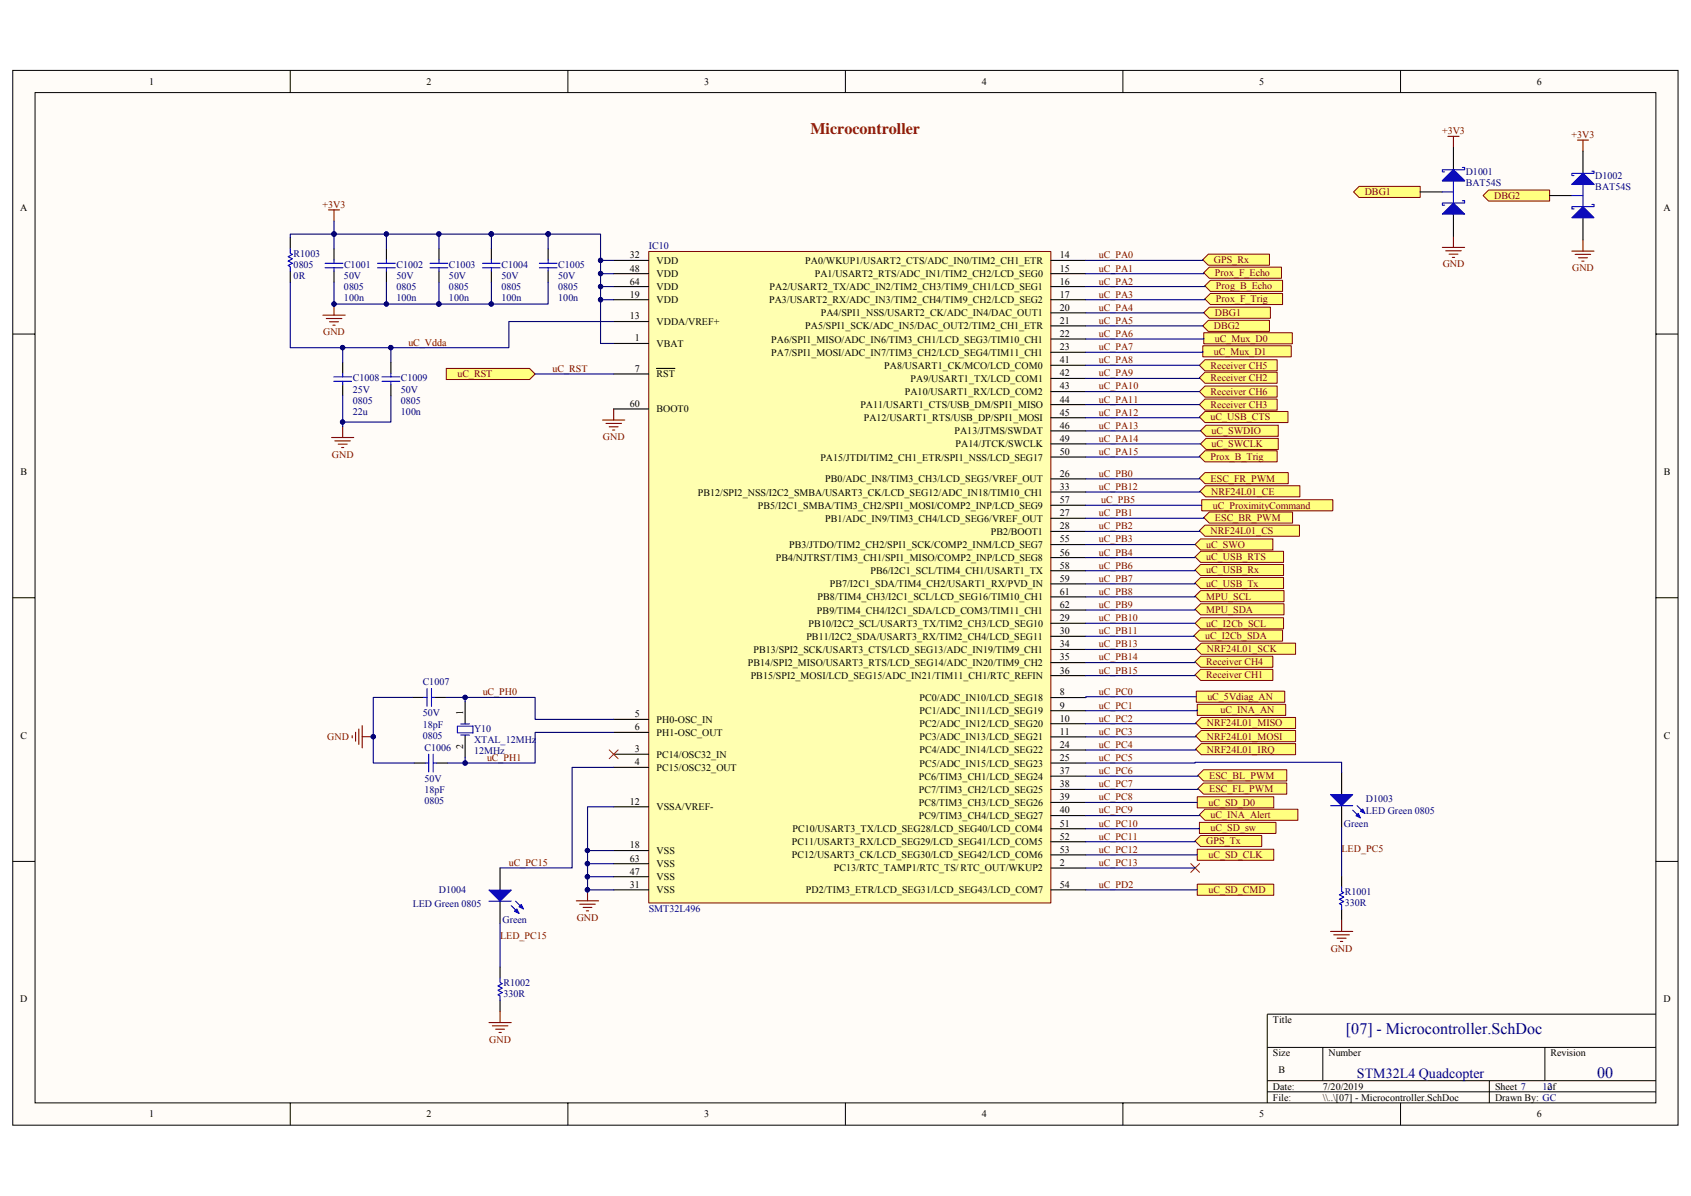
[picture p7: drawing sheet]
<svg xmlns="http://www.w3.org/2000/svg" width="297mm" height="210mm" viewBox="0 0 297 210" stroke-linecap="round" stroke-linejoin="round" font-family="sans-serif">
<defs><g id="words">
<text font-size="2.8" fill="#bf0000" x="142.4" y="23.5">Microcontroller</text>
<g font-size="2.8" fill="#000080">
<text x="236.4" y="181.6">[07] - Microcontroller.SchDoc</text>
<text x="280.6" y="189.3">00</text>
</g>
<text font-size="2.5" fill="#000080" x="238.4" y="189.3">STM32L4 Quadcopter</text>
<g font-size="1.8">
<text x="26.2" y="14.9">1</text>
<text x="74.9" y="14.9">2</text>
<text x="123.7" y="14.9">3</text>
<text x="172.4" y="14.9">4</text>
<text x="221.2" y="14.9">5</text>
<text x="270" y="14.9">6</text>
<text x="3.6" y="37.1">A</text>
<text x="292.2" y="37.1">A</text>
<text x="110.6" y="45.3">32</text>
<text x="110.6" y="47.7">48</text>
<text x="115.3" y="46.3">VDD</text>
<text x="141.5" y="46.3">PA0/WKUP1/USART2_CTS/ADC_IN0/TIM2_CH1_ETR</text>
<text x="186.2" y="47.7">15</text>
<text x="186.2" y="45.3">14</text>
<text x="110.6" y="52.3">19</text>
<text x="110.6" y="50">64</text>
<text x="115.3" y="53.2">VDD</text>
<text x="115.3" y="48.7">VDD</text>
<text x="115.3" y="50.9">VDD</text>
<text x="135.1" y="53.2">PA3/USART2_RX/ADC_IN3/TIM2_CH4/TIM9_CH2/LCD_SEG2</text>
<text x="135.2" y="50.9">PA2/USART2_TX/ADC_IN2/TIM2_CH3/TIM9_CH1/LCD_SEG1</text>
<text x="143.1" y="48.7">PA1/USART2_RTS/ADC_IN1/TIM2_CH2/LCD_SEG0</text>
<text x="186.2" y="50">16</text>
<text x="186.2" y="52.3">17</text>
<text x="110.6" y="56.1">13</text>
<text x="111.5" y="59.9">1</text>
<text x="115.3" y="57.1">VDDA/VREF+</text>
<text x="141.5" y="57.8">PA5/SPI1_SCK/ADC_IN5/DAC_OUT2/TIM2_CH1_ETR</text>
<text x="144.2" y="55.5">PA4/SPI1_NSS/USART2_CK/ADC_IN4/DAC_OUT1</text>
<text x="186.2" y="54.5">20</text>
<text x="186.2" y="56.9">21</text>
<text x="186.2" y="59.2">22</text>
<text x="111.5" y="65.3">7</text>
<text x="115.3" y="60.9">VBAT</text>
<text x="135.5" y="60.1">PA6/SPI1_MISO/ADC_IN6/TIM3_CH1/LCD_SEG3/TIM10_CH1</text>
<text x="135.5" y="62.4">PA7/SPI1_MOSI/ADC_IN7/TIM3_CH2/LCD_SEG4/TIM11_CH1</text>
<text x="155.3" y="64.7">PA8/USART1_CK/MCO/LCD_COM0</text>
<text x="186.2" y="63.8">41</text>
<text x="186.2" y="61.5">23</text>
<text x="110.6" y="71.4">60</text>
<text x="115.3" y="66.3">RST</text>
<text x="151.1" y="71.6">PA11/USART1_CTS/USB_DM/SPI1_MISO</text>
<text x="159" y="69.3">PA10/USART1_RX/LCD_COM2</text>
<text x="160" y="67">PA9/USART1_TX/LCD_COM1</text>
<text x="186.2" y="66.1">42</text>
<text x="186.2" y="70.7">44</text>
<text x="186.2" y="68.4">43</text>
<text x="115.3" y="72.4">BOOT0</text>
<text x="151.7" y="74">PA12/USART1_RTS/USB_DP/SPI1_MOSI</text>
<text x="167.7" y="76.2">PA13/JTMS/SWDAT</text>
<text x="186.2" y="75.3">46</text>
<text x="186.2" y="77.6">49</text>
<text x="186.2" y="73">45</text>
<text x="3.6" y="83.4">B</text>
<text x="144.1" y="80.9">PA15/JTDI/TIM2_CH1_ETR/SPI1_NSS/LCD_SEG17</text>
<text x="167.9" y="78.5">PA14/JTCK/SWCLK</text>
<text x="186.2" y="83.7">26</text>
<text x="186.2" y="79.9">50</text>
<text x="292.2" y="83.4">B</text>
<text x="122.6" y="87">PB12/SPI2_NSS/I2C2_SMBA/USART3_CK/LCD_SEG12/ADC_IN18/TIM10_CH1</text>
<text x="133.1" y="89.3">PB5/I2C1_SMBA/TIM3_CH2/SPI1_MOSI/COMP2_INP/LCD_SEG9</text>
<text x="145" y="84.7">PB0/ADC_IN8/TIM3_CH3/LCD_SEG5/VREF_OUT</text>
<text x="186.2" y="88.3">57</text>
<text x="186.2" y="86">33</text>
<text x="145" y="91.6">PB1/ADC_IN9/TIM3_CH4/LCD_SEG6/VREF_OUT</text>
<text x="174" y="93.9">PB2/BOOT1</text>
<text x="186.2" y="92.9">28</text>
<text x="186.2" y="90.6">27</text>
<text x="186.2" y="95.2">55</text>
<text x="136.3" y="98.5">PB4/NJTRST/TIM3_CH1/SPI1_MISO/COMP2_INP/LCD_SEG8</text>
<text x="138.6" y="96.2">PB3/JTDO/TIM2_CH2/SPI1_SCK/COMP2_INM/LCD_SEG7</text>
<text x="152.9" y="100.8">PB6/I2C1_SCL/TIM4_CH1/USART1_TX</text>
<text x="186.2" y="99.8">58</text>
<text x="186.2" y="97.5">56</text>
<text x="143.5" y="107.7">PB9/TIM4_CH4/I2C1_SDA/LCD_COM3/TIM11_CH1</text>
<text x="143.6" y="105.4">PB8/TIM4_CH3/I2C1_SCL/LCD_SEG16/TIM10_CH1</text>
<text x="145.8" y="103.1">PB7/I2C1_SDA/TIM4_CH2/USART1_RX/PVD_IN</text>
<text x="186.2" y="106.7">62</text>
<text x="186.2" y="104.4">61</text>
<text x="186.2" y="102.1">59</text>
<text x="141.6" y="112.3">PB11/I2C2_SDA/USART3_RX/TIM2_CH4/LCD_SEG11</text>
<text x="142" y="110">PB10/I2C2_SCL/USART3_TX/TIM2_CH3/LCD_SEG10</text>
<text x="186.2" y="111.4">30</text>
<text x="186.2" y="109.1">29</text>
<text x="186.2" y="113.6">34</text>
<text x="131.4" y="116.9">PB14/SPI2_MISO/USART3_RTS/LCD_SEG14/ADC_IN20/TIM9_CH2</text>
<text x="131.9" y="119.2">PB15/SPI2_MOSI/LCD_SEG15/ADC_IN21/TIM11_CH1/RTC_REFIN</text>
<text x="132.4" y="114.6">PB13/SPI2_SCK/USART3_CTS/LCD_SEG13/ADC_IN19/TIM9_CH1</text>
<text x="186.2" y="116">35</text>
<text x="186.2" y="118.3">36</text>
<text x="81.3" y="125.6" transform="rotate(-90 81.3 125.6)">1</text>
<text x="111.5" y="125.9">5</text>
<text x="161.5" y="123.1">PC0/ADC_IN10/LCD_SEG18</text>
<text x="161.5" y="125.4">PC1/ADC_IN11/LCD_SEG19</text>
<text x="186.2" y="122.1">8</text>
<text x="186.2" y="124.4">9</text>
<text x="3.6" y="129.7">C</text>
<text x="81.3" y="131.5" transform="rotate(-90 81.3 131.5)">2</text>
<text x="111.5" y="128.2">6</text>
<text x="115.3" y="126.9">PH0-OSC_IN</text>
<text x="115.3" y="129.2">PH1-OSC_OUT</text>
<text x="161.5" y="127.7">PC2/ADC_IN12/LCD_SEG20</text>
<text x="161.5" y="130">PC3/ADC_IN13/LCD_SEG21</text>
<text x="186.2" y="126.7">10</text>
<text x="186.2" y="129">11</text>
<text x="186.2" y="131.3">24</text>
<text x="292.2" y="129.7">C</text>
<text x="111.5" y="132.1">3</text>
<text x="111.5" y="134.4">4</text>
<text x="115.3" y="133">PC14/OSC32_IN</text>
<text x="115.3" y="135.3">PC15/OSC32_OUT</text>
<text x="161.4" y="136.9">PC6/TIM3_CH1/LCD_SEG24</text>
<text x="161.5" y="132.3">PC4/ADC_IN14/LCD_SEG22</text>
<text x="161.5" y="134.6">PC5/ADC_IN15/LCD_SEG23</text>
<text x="186.2" y="135.9">37</text>
<text x="186.2" y="133.6">25</text>
<text x="110.6" y="141.3">12</text>
<text x="115.3" y="142.3">VSSA/VREF-</text>
<text x="161.4" y="139.2">PC7/TIM3_CH2/LCD_SEG25</text>
<text x="161.4" y="141.5">PC8/TIM3_CH3/LCD_SEG26</text>
<text x="161.4" y="143.8">PC9/TIM3_CH4/LCD_SEG27</text>
<text x="186.2" y="138.2">38</text>
<text x="186.2" y="140.5">39</text>
<text x="186.2" y="142.8">40</text>
<text x="110.6" y="148.9">18</text>
<text x="115.3" y="149.9">VSS</text>
<text x="139.1" y="148.4">PC11/USART3_RX/LCD_SEG29/LCD_SEG41/LCD_COM5</text>
<text x="139.2" y="146.1">PC10/USART3_TX/LCD_SEG28/LCD_SEG40/LCD_COM4</text>
<text x="186.2" y="147.4">52</text>
<text x="186.2" y="149.7">53</text>
<text x="186.2" y="145.1">51</text>
<text x="110.6" y="155.9">31</text>
<text x="110.6" y="153.6">47</text>
<text x="110.6" y="151.3">63</text>
<text x="115.3" y="154.5">VSS</text>
<text x="115.3" y="152.2">VSS</text>
<text x="139.1" y="150.7">PC12/USART3_CK/LCD_SEG30/LCD_SEG42/LCD_COM6</text>
<text x="146.5" y="153">PC13/RTC_TAMP1/RTC_TS/ RTC_OUT/WKUP2</text>
<text x="186.2" y="152">2</text>
<text x="186.2" y="155.9">54</text>
<text x="115.3" y="156.8">VSS</text>
<text x="141.6" y="156.8">PD2/TIM3_ETR/LCD_SEG31/LCD_SEG43/LCD_COM7</text>
<text x="3.6" y="176">D</text>
<text x="223.6" y="179.6">Title</text>
<text x="292.2" y="176">D</text>
<text x="223.6" y="185.5">Size</text>
<text x="233.4" y="185.5">Number</text>
<text x="272.3" y="185.5">Revision</text>
<text x="223.6" y="191.3">Date:</text>
<text x="224.6" y="188.4">B</text>
<text x="232.4" y="191.3">7/20/2019</text>
<text x="262.6" y="191.3">Sheet 7</text>
<text x="271.8" y="191.3">of</text>
<text x="26.2" y="196.2">1</text>
<text x="74.9" y="196.2">2</text>
<text x="123.7" y="196.2">3</text>
<text x="172.4" y="196.2">4</text>
<text x="221.2" y="196.2">5</text>
<text x="223.6" y="193.3">File:</text>
<text x="232.4" y="193.3">\\..\[07] - Microcontroller.SchDoc</text>
<text x="262.6" y="193.3">Drawn By: GC</text>
<text x="270" y="196.2">6</text>
</g>
<g font-size="1.8" fill="#800000">
<text x="253.3" y="23.6">+3V3</text>
<text x="276.1" y="24.2">+3V3</text>
<text x="239.7" y="34.3">DBG1</text>
<text x="262.5" y="34.9">DBG2</text>
<text x="56.7" y="36.5">+3V3</text>
<text x="193" y="45.3">uC_PA0</text>
<text x="193" y="47.7">uC_PA1</text>
<text x="213.2" y="46.2">GPS_Rx</text>
<text x="253.4" y="46.9">GND</text>
<text x="276.2" y="47.6">GND</text>
<text x="193" y="50">uC_PA2</text>
<text x="193" y="52.3">uC_PA3</text>
<text x="213.4" y="48.5">Prox_F_Echo</text>
<text x="213.6" y="53.1">Prox_F_Trig</text>
<text x="213.6" y="50.8">Prog_B_Echo</text>
<text x="56.8" y="58.8">GND</text>
<text x="193" y="54.5">uC_PA4</text>
<text x="193" y="56.9">uC_PA5</text>
<text x="193" y="59.2">uC_PA6</text>
<text x="213.2" y="57.8">DBG2</text>
<text x="213.4" y="55.5">DBG1</text>
<text x="71.7" y="60.7">uC_Vdda</text>
<text x="97.1" y="65.3">uC_RST</text>
<text x="193" y="61.5">uC_PA7</text>
<text x="193" y="63.8">uC_PA8</text>
<text x="212.7" y="64.7">Receiver CH5</text>
<text x="213.2" y="62.3">uC_Mux_D1</text>
<text x="213.4" y="60">uC_Mux_D0</text>
<text x="80.3" y="66.3">uC_RST</text>
<text x="193" y="66.1">uC_PA9</text>
<text x="193" y="68.4">uC_PA10</text>
<text x="193" y="70.7">uC_PA11</text>
<text x="212.7" y="66.9">Receiver CH2</text>
<text x="212.7" y="71.6">Receiver CH3</text>
<text x="212.7" y="69.3">Receiver CH6</text>
<text x="105.9" y="77.3">GND</text>
<text x="193" y="73">uC_PA12</text>
<text x="193" y="75.3">uC_PA13</text>
<text x="193" y="77.6">uC_PA14</text>
<text x="212.7" y="73.8">uC_USB_CTS</text>
<text x="212.8" y="76.2">uC_SWDIO</text>
<text x="58.3" y="80.3">GND</text>
<text x="193" y="83.7">uC_PB0</text>
<text x="193" y="79.9">uC_PA15</text>
<text x="212.7" y="80.7">Prox_B_Trig</text>
<text x="212.8" y="78.5">uC_SWCLK</text>
<text x="193" y="86">uC_PB12</text>
<text x="193.4" y="88.3">uC_PB5</text>
<text x="212.7" y="84.6">ESC_FR_PWM</text>
<text x="212.8" y="86.9">NRF24L01_CE</text>
<text x="213" y="89.3">uC_ProximityCommand</text>
<text x="193" y="90.6">uC_PB1</text>
<text x="193" y="92.9">uC_PB2</text>
<text x="193" y="95.2">uC_PB3</text>
<text x="212.7" y="93.8">NRF24L01_CS</text>
<text x="213.4" y="91.5">ESC_BR_PWM</text>
<text x="193" y="99.8">uC_PB6</text>
<text x="193" y="97.5">uC_PB4</text>
<text x="211.9" y="96.2">uC_SWO</text>
<text x="211.9" y="100.7">uC_USB_Rx</text>
<text x="211.9" y="98.4">uC_USB_RTS</text>
<text x="193" y="106.7">uC_PB9</text>
<text x="193" y="104.4">uC_PB8</text>
<text x="193" y="102.1">uC_PB7</text>
<text x="211.9" y="103">uC_USB_Tx</text>
<text x="211.9" y="105.3">MPU_SCL</text>
<text x="211.9" y="107.6">MPU_SDA</text>
<text x="193" y="109.1">uC_PB10</text>
<text x="193" y="111.4">uC_PΒ11</text>
<text x="193" y="113.6">uC_PΒ13</text>
<text x="211.7" y="112.2">uC_I2Cb_SDA</text>
<text x="211.9" y="110">uC_I2Cb_SCL</text>
<text x="193" y="118.3">uC_PΒ15</text>
<text x="193" y="116">uC_PΒ14</text>
<text x="211.9" y="119.1">Receiver CH1</text>
<text x="211.9" y="116.8">Receiver CH4</text>
<text x="212" y="114.5">NRF24L01_SCK</text>
<text x="84.8" y="122.1">uC_PH0</text>
<text x="193" y="124.4">uC_PC1</text>
<text x="193" y="122">uC_PC0</text>
<text x="212.1" y="122.9">uC_5Vdiag_AN</text>
<text x="214.4" y="125.2">uC_INA_AN</text>
<text x="57.5" y="130">GND</text>
<text x="193" y="131.3">uC_PC4</text>
<text x="193" y="126.7">uC_PC2</text>
<text x="193" y="129">uC_PC3</text>
<text x="212" y="127.5">NRF24L01_MISO</text>
<text x="212" y="129.8">NRF24L01_MOSI</text>
<text x="85.6" y="133.6">uC_PH1</text>
<text x="193" y="135.9">uC_PC6</text>
<text x="193" y="133.6">uC_PC5</text>
<text x="212" y="132.1">NRF24L01_IRQ</text>
<text x="212.4" y="136.7">ESC_BL_PWM</text>
<text x="193" y="138.2">uC_PC7</text>
<text x="193" y="142.8">uC_PC9</text>
<text x="193" y="140.5">uC_PC8</text>
<text x="212.3" y="141.5">uC_SD_D0</text>
<text x="212.4" y="139">ESC_FL_PWM</text>
<text x="212.7" y="143.7">uC_INA_Alert</text>
<text x="193" y="147.4">uC_PC11</text>
<text x="193" y="145.1">uC_PC10</text>
<text x="193" y="149.7">uC_PC12</text>
<text x="211.9" y="148.3">GPS_Tx</text>
<text x="212.7" y="145.9">uC_SD_sw</text>
<text x="235.7" y="149.6">LED_PC5</text>
<text x="89.4" y="152">uC_PC15</text>
<text x="193" y="155.9">uC_PD2</text>
<text x="193" y="152">uC_PC13</text>
<text x="212.3" y="150.7">uC_SD_CLK</text>
<text x="101.3" y="161.7">GND</text>
<text x="212.3" y="156.8">uC_SD_CMD</text>
<text x="87.9" y="164.9">LED_PC15</text>
<text x="233.8" y="167.1">GND</text>
<text x="86" y="183.1">GND</text>
</g>
<g font-size="1.8" fill="#000080">
<text x="257.5" y="30.8">D1001</text>
<text x="257.5" y="32.7">BAT54S</text>
<text x="280.2" y="31.4">D1002</text>
<text x="280.2" y="33.4">BAT54S</text>
<text x="51.6" y="47">0805</text>
<text x="51.6" y="45.1">R1003</text>
<text x="60.4" y="47">C1001</text>
<text x="69.6" y="47">C1002</text>
<text x="78.9" y="47">C1003</text>
<text x="88.1" y="47">C1004</text>
<text x="98.1" y="47">C1005</text>
<text x="114" y="43.8">IC10</text>
<text x="51.6" y="49">0R</text>
<text x="60.4" y="49">50V</text>
<text x="60.4" y="50.9">0805</text>
<text x="60.4" y="52.9">100n</text>
<text x="69.6" y="49">50V</text>
<text x="69.6" y="50.9">0805</text>
<text x="69.6" y="52.9">100n</text>
<text x="78.9" y="49">50V</text>
<text x="78.9" y="50.9">0805</text>
<text x="78.9" y="52.9">100n</text>
<text x="88.1" y="49">50V</text>
<text x="88.1" y="50.9">0805</text>
<text x="88.1" y="52.9">100n</text>
<text x="98.1" y="49">50V</text>
<text x="98.1" y="50.9">0805</text>
<text x="98.1" y="52.9">100n</text>
<text x="62" y="68.9">25V</text>
<text x="62" y="70.9">0805</text>
<text x="62" y="67">C1008</text>
<text x="70.4" y="67">C1009</text>
<text x="70.4" y="68.9">50V</text>
<text x="70.4" y="70.9">0805</text>
<text x="62" y="72.8">22u</text>
<text x="70.4" y="72.8">100n</text>
<text x="74.2" y="125.8">50V</text>
<text x="74.2" y="120.3">C1007</text>
<text x="74.2" y="127.7">18pF</text>
<text x="74.2" y="129.7">0805</text>
<text x="74.5" y="131.8">C1006</text>
<text x="83.3" y="128.5">Y10</text>
<text x="83.3" y="130.5">XTAL_12MHz</text>
<text x="74.5" y="137.3">50V</text>
<text x="83.3" y="132.4">12MHz</text>
<text x="74.5" y="139.2">18pF</text>
<text x="74.5" y="141.2">0805</text>
<text x="239.9" y="140.9">D1003</text>
<text x="239.9" y="142.8">LED Green 0805</text>
<text x="236.1" y="145.3">Green</text>
<text x="72.5" y="159.2">LED Green 0805</text>
<text x="77.1" y="156.9">D1004</text>
<text x="114" y="160.1">SMT32L496</text>
<text x="236.2" y="159.1">330R</text>
<text x="236.2" y="157.1">R1001</text>
<text x="88.3" y="162">Green</text>
<text x="88.4" y="173.1">R1002</text>
<text x="88.4" y="175.1">330R</text>
<text x="271" y="191.4">12</text>
</g>
</g></defs>
<path d="M2.3 12.4h292.5v185.1h-292.5z" fill="#fffcf8"/>
<path d="M2.2 12.4h292.6v185.1h-292.6z" fill="none" stroke="#000" stroke-width=".18"/>
<path d="M6.2 16.3h284.7v177.3h-284.7z" fill="#fffcf8"/>
<g fill="none" stroke="#000" stroke-width=".18">
<path d="M6.2 16.3h284.7v177.3h-284.7zM51 12.3v4M99.8 12.3v4M148.5 12.3v4M197.2 12.3v4M246 12.3v4M2.2 58.7h3.9M290.9 58.7h3.9M2.2 104.9h3.9M290.9 104.9h3.9M2.2 151.2h3.9M290.9 151.2h3.9"/>
<path d="M290.9 178.1h-68.3v15.5M51 193.6v3.9M99.8 193.6v3.9M148.5 193.6v3.9M197.2 193.6v3.9M222.6 183.9h68.3M222.6 189.7h68.3M222.6 191.7h68.3M232.4 183.9v5.8M246 193.6v3.9M261.6 189.7v3.9M271.4 183.9v5.8"/>
</g>
<g fill="#ffff80" stroke="#800000" stroke-width=".18">
<path d="M78.4 64.7h14.6l1 1-1 .9h-14.6z" fill-rule="evenodd"/>
<path d="M210.9 77.9l1-.9h12.6v1.9h-12.6z" fill-rule="evenodd"/>
<path d="M210.9 75.6l1-.9h12.6v1.9h-12.6z" fill-rule="evenodd"/>
<path d="M210.9 94.6h12.7v2h-12.7l-1-1z" fill-rule="evenodd"/>
</g>
<g fill="none" stroke="#800000" stroke-width=".19">
<path d="M57.7 36.9h1.9M58.7 36.9v1.9M56.7 55.3h3.9M57.3 55.9h2.7M57.9 56.5h1.6M58.5 57.1h.4M58.7 53.4v1.9M58.2 76.8h3.9M58.8 77.4h2.7M59.4 78h1.6M60 78.6h.4M60.2 74.9v1.9"/>
<path d="M105.9 73.7h3.8M106.4 74.3h2.8M107 74.9h1.6M107.6 75.5h.4M107.8 71.8v1.9M61.9 129.2v.3M62.5 128.6v1.5M63 128v2.7M63.6 127.4v3.9M63.6 129.3h2M101.2 158.2h4M101.8 158.7h2.8"/>
<path d="M102.4 159.3h1.6M103 159.9h.4M103.2 156.2v2"/>
</g>
<g fill="#000080" stroke="#000080" stroke-width=".18">
<circle cx="103.2" cy="156.2" r=".38"/>
<circle cx="58.7" cy="53.4" r=".38"/>
<circle cx="65.6" cy="129.3" r=".38"/>
</g>
<path d="M211.5 54.9l.9-1h10.8v2h-10.8z" fill-rule="evenodd" fill="#ffff80" stroke="#800000" stroke-width=".18"/>
<path d="M277.1 24.6h1.9M278.1 24.6v1.9" fill="none" stroke="#800000" stroke-width=".19"/>
<path d="M211.3 57.2l1-1h10.7v2h-10.7z" fill-rule="evenodd" fill="#ffff80" stroke="#800000" stroke-width=".18"/>
<path d="M253.4 43.4h3.9M254 44h2.7M254.5 44.6h1.6M255.1 45.2h.4M255.3 41.5v1.9M276.1 44.1h3.9M276.7 44.7h2.7M277.3 45.3h1.5M277.9 45.8h.4M278.1 42.1v2" fill="none" stroke="#800000" stroke-width=".19"/>
<g fill="#ffff80" stroke="#800000" stroke-width=".18">
<path d="M260.5 34.3l1-.9h10.7v1.9h-10.7z" fill-rule="evenodd"/>
<path d="M237.8 33.7l.9-1h10.8v2h-10.8z" fill-rule="evenodd"/>
</g>
<path d="M254.3 23.9h2M255.3 23.9v2" fill="none" stroke="#800000" stroke-width=".19"/>
<g fill="#ffff80" stroke="#800000" stroke-width=".18">
<path d="M210.3 139.9h13.4v1.9h-13.4z" fill-rule="evenodd"/>
<path d="M210.3 155.2h13.4v2h-13.4z" fill-rule="evenodd"/>
<path d="M210.3 149.1h13.4v1.9h-13.4z" fill-rule="evenodd"/>
</g>
<path d="M249.5 33.7h3.9M255.3 37.6v3.9M72.5 122.4h1.9M72.8 134h1.9M76.4 122.4h1.9M76.7 134h1.9" fill="none" stroke="#000" stroke-width=".19"/>
<path d="M74.4 122.4h.6M74.7 134h.6M75 120.9v3.1M75.3 132.4v3.1M75.8 120.9v3.1M75.8 122.4h.6M76.1 132.4v3.1M76.1 134h.6" fill="none" stroke="#00f" stroke-width=".19"/>
<path d="M253.4 37.6l1.9-2 2 2z" fill="#00f"/>
<path d="M253.4 37.6l1.9-2 2 2z" fill="none" stroke="#00f" stroke-width=".19"/>
<path d="M255.3 25.9v3.9" fill="none" stroke="#000" stroke-width=".19"/>
<path d="M253.4 31.7l1.9-1.9 2 1.9z" fill="#00f"/>
<path d="M253.4 31.7l1.9-1.9 2 1.9z" fill="none" stroke="#00f" stroke-width=".19"/>
<path d="M253.4 31.7l1.9-1.9 2 1.9z" fill="#00f"/>
<path d="M253.4 33.7h1.9M253.4 31.7l1.9-1.9 2 1.9zM255.3 31.8v3.8M256.9 35.2h.4v.4h-3.9v.4h.4M256.9 29.4h.4v.4h-3.9v.4h.4" fill="none" stroke="#00f" stroke-width=".19"/>
<path d="M272.2 34.3h3.9M278.1 38.2v3.9" fill="none" stroke="#000" stroke-width=".19"/>
<path d="M276.1 38.2l2-1.9 1.9 1.9z" fill="#00f"/>
<path d="M276.1 38.2l2-1.9 1.9 1.9z" fill="none" stroke="#00f" stroke-width=".19"/>
<path d="M278.1 26.5v3.9" fill="none" stroke="#000" stroke-width=".19"/>
<path d="M276.1 32.4l2-2 1.9 2z" fill="#00f"/>
<path d="M276.1 32.4l2-2 1.9 2z" fill="none" stroke="#00f" stroke-width=".19"/>
<path d="M276.1 32.4l2-2 1.9 2z" fill="#00f"/>
<g fill="none" stroke="#00f" stroke-width=".19">
<path d="M276.1 34.3h2M276.1 32.4l2-2 1.9 2zM278.1 32.4v3.9M279.6 35.9h.4v.4h-3.9v.4h.4M279.6 30.1h.4v.3h-3.9v.4h.4M51 43.7v.8l.4 .2-.8 .4 .8 .3-.8 .4 .8 .4-.8 .4 .4 .2v.8M57.1 46.2h3.1M57.1 47h3.1M58.7 45.6v.6M58.7 47v.6M66.3 46.2h3.1M66.3 47h3.1"/>
<path d="M67.9 45.6v.6M67.9 47v.6M75.5 47h3.2M75.5 46.2h3.2M77.1 45.6v.6M77.1 47v.6M84.7 47h3.2M84.7 46.2h3.2M86.3 45.6v.6M86.3 47v.6M94.7 46.2h3.2M94.7 47h3.2"/>
<path d="M96.3 45.6v.6M96.3 47v.6M58.6 66.2h3.2M58.6 67h3.2M60.2 65.6v.6M60.2 67v.5M67.1 66.2h3.1M67.1 67h3.1M68.7 65.6v.6M68.7 67v.5"/>
</g>
<g fill="none" stroke="#000" stroke-width=".19">
<path d="M51 41.7v2M51 47.6v2M58.7 43.7v1.9M58.7 47.6v2M67.9 43.7v1.9M67.9 47.6v2M77.1 43.7v1.9M77.1 47.6v2M86.3 43.7v1.9M86.3 47.6v2M96.3 43.7v1.9M96.3 47.6v2"/>
<path d="M60.2 63.6v2M60.2 67.5v2M68.7 63.6v2M68.7 67.5v2"/>
</g>
<path d="M114 44.2h70.6v114.3h-70.6z" fill="#ffffb0"/>
<path d="M114 44.2h70.6v114.3h-70.6z" fill="none" stroke="#800000" stroke-width=".18"/>
<g fill="none" stroke="#000" stroke-width=".19">
<path d="M107.8 45.7h6.1M107.8 48h6.1M107.8 50.3h6.1M107.8 52.6h6.1M107.8 56.5h6.1M184.6 45.7h6.1M184.6 48h6.1M184.6 50.3h6.1M184.6 52.6h6.1M184.6 54.9h6.1M184.6 57.2h6.1M184.6 59.5h6.1"/>
<path d="M107.8 65.7h6.1M107.8 71.8h6.1M107.8 60.3h6.1M115.3 64.7h3.3M184.6 61.8h6.1M184.6 64.1h6.1M184.6 66.4h6.1M184.6 68.7h6.1M184.6 71h6.1M184.6 73.3h6.1M184.6 75.6h6.1M184.6 77.9h6.1"/>
<path d="M184.6 84.1h6.1M184.6 91h6.1M184.6 93.3h6.1M184.6 86.4h6.1M184.6 80.2h6.1M184.6 95.6h6.1M184.6 97.9h6.1M184.6 88.7h6.1M184.6 109.4h6.1M184.6 111.7h6.1M184.6 114h6.1M184.6 116.3h6.1"/>
<path d="M184.6 118.6h6.1M184.6 100.2h6.1M184.6 102.5h6.1M184.6 104.8h6.1M184.6 107.1h6.1M81.7 123.2v3.9M81.7 129.1v3.8M107.8 132.4h6.1M107.8 134.7h6.1M107.8 126.3h6.1M107.8 128.6h6.1M184.6 122.5h6.1"/>
<path d="M184.6 124.8h6.1M184.6 127.1h6.1M184.6 129.4h6.1M184.6 131.7h6.1M184.6 134h6.1M184.6 136.3h6.1M184.6 138.6h6.1M107.8 156.2h6.1M107.8 141.6h6.1M107.8 149.3h6.1M107.8 153.9h6.1M107.8 151.6h6.1"/>
<path d="M184.6 152.4h6.1M184.6 140.9h6.1M184.6 143.2h6.1M184.6 145.5h6.1M184.6 147.8h6.1M184.6 150.1h6.1M184.6 156.2h6.1"/>
</g>
<path d="M80.3 127.5h2.8v1.2h-2.8zM80.9 129.1h1.6M80.9 127.1h1.6" fill="none" stroke="#00f" stroke-width=".19"/>
<g fill="#ffff80" stroke="#800000" stroke-width=".18">
<path d="M210.9 108.5h14.6v1.9h-14.6l-1-1z" fill-rule="evenodd"/>
<path d="M209.7 111.6l1-1h14.6v2h-14.6z" fill-rule="evenodd"/>
<path d="M210.9 101.4h14.6v1.9h-14.6l-1-.9z" fill-rule="evenodd"/>
<path d="M209.9 100.1l1-1h14.6v1.9h-14.6z" fill-rule="evenodd"/>
<path d="M210.7 73.2l1-1h14.5v2h-14.5z" fill-rule="evenodd"/>
<path d="M209.9 97.8l1-1h14.6v1.9h-14.6z" fill-rule="evenodd"/>
<path d="M210.7 66.3l1-1h12.6v2h-12.6z" fill-rule="evenodd"/>
<path d="M211.8 85.3h16.5v1.9h-16.5l-1-.9z" fill-rule="evenodd"/>
<path d="M210 126.9l1-.9h16.6v1.9h-16.6z" fill-rule="evenodd"/>
<path d="M210 113.9l1-1h16.6v2h-16.6z" fill-rule="evenodd"/>
<path d="M210 129.2l1-1h16.6v2h-16.6z" fill-rule="evenodd"/>
<path d="M210 131.5l1-.9h16.6v1.9h-16.6z" fill-rule="evenodd"/>
<path d="M212.4 89.9h14.7v1.9h-14.7l-.9-.9z" fill-rule="evenodd"/>
<path d="M210.4 136.1l1-1h14.6v2h-14.6z" fill-rule="evenodd"/>
<path d="M209.9 147.7l1-1h10.7v1.9h-10.7z" fill-rule="evenodd"/>
<path d="M211.3 45.6l1-1h10.7v2h-10.7z" fill-rule="evenodd"/>
<path d="M209.9 104.7l1-1h14.6v1.9h-14.6z" fill-rule="evenodd"/>
<path d="M209.9 107l1-1h14.6v1.9h-14.6z" fill-rule="evenodd"/>
<path d="M210.7 143l1-.9h16.3v1.9h-16.3z" fill-rule="evenodd"/>
<path d="M210.7 144.4h13.4v1.9h-13.4z" fill-rule="evenodd"/>
<path d="M210.4 138.5l1-1h14.6v1.9h-14.6z" fill-rule="evenodd"/>
<path d="M211.5 47.9l.9-1h12.7v2h-12.7z" fill-rule="evenodd"/>
<path d="M211.6 52.5l1-1h12.7v2h-12.7z" fill-rule="evenodd"/>
<path d="M211.7 83h14.6v1.9h-14.6l-1-1z" fill-rule="evenodd"/>
<path d="M211.5 58.4h15.5v2h-15.5z" fill-rule="evenodd"/>
<path d="M211.3 60.7h15.5v2h-15.5z" fill-rule="evenodd"/>
<path d="M210.9 117.5h12.7v2h-12.7l-1-1z" fill-rule="evenodd"/>
<path d="M210.7 64.1l1-.9h12.6v1.9h-12.6z" fill-rule="evenodd"/>
<path d="M210.9 115.2h12.7v2h-12.7l-1-1z" fill-rule="evenodd"/>
<path d="M211.7 70.1h12.6v1.9h-12.6l-1-1z" fill-rule="evenodd"/>
<path d="M211.7 67.8h12.6v1.9h-12.6l-1-1z" fill-rule="evenodd"/>
<path d="M210.7 93.2l1-1h16.6v1.9h-16.6z" fill-rule="evenodd"/>
<path d="M210.1 121.3h15.6v2h-15.6z" fill-rule="evenodd"/>
<path d="M210.7 80.1l1-1h12.6v2h-12.6z" fill-rule="evenodd"/>
<path d="M211.6 50.2l1-1h12.7v2h-12.7z" fill-rule="evenodd"/>
<path d="M211.1 87.7h23v2h-23z" fill-rule="evenodd"/>
</g>
<path d="M235.7 135.6v3.9M235.7 141.5v3.9" fill="none" stroke="#000" stroke-width=".19"/>
<path d="M233.7 139.5h3.9l-1.9 2z" fill="#00f"/>
<path d="M233.7 139.5h3.9l-1.9 2zM237.6 142.2l1.4 1.4M238.4 141.5l1.4 1.3" fill="none" stroke="#00f" stroke-width=".19"/>
<path d="M238.2 143.2l.4-.4 .4 .8z" fill="#00f"/>
<path d="M238.2 143.2l.4-.4 .4 .8z" fill="none" stroke="#00f" stroke-width=".19"/>
<path d="M239 142.4l.4-.4 .4 .8z" fill="#00f"/>
<path d="M233.7 141.5h3.9M235.7 155.7v.8l.3 .2-.7 .4 .7 .4-.7 .4 .7 .4-.7 .4 .4 .2v.7M239 142.4l.4-.4 .4 .8z" fill="none" stroke="#00f" stroke-width=".19"/>
<path d="M87.8 152.4v3.9M87.8 158.2v3.9M235.7 153.8v1.9M235.7 159.6v2" fill="none" stroke="#000" stroke-width=".19"/>
<path d="M85.9 156.3h3.9l-2 1.9z" fill="#00f"/>
<path d="M85.9 156.3h3.9l-2 1.9zM89.8 159l1.4 1.4M90.6 158.2l1.3 1.4" fill="none" stroke="#00f" stroke-width=".19"/>
<path d="M90.4 160l.4-.4 .4 .8z" fill="#00f"/>
<path d="M90.4 160l.4-.4 .4 .8z" fill="none" stroke="#00f" stroke-width=".19"/>
<path d="M91.2 159.2l.4-.4 .3 .8z" fill="#00f"/>
<path d="M85.9 158.2h3.9M91.2 159.2l.4-.4 .3 .8zM87.8 171.7v.8l.4 .2-.7 .4 .7 .4-.7 .4 .7 .4-.7 .3 .3 .3v.7" fill="none" stroke="#00f" stroke-width=".19"/>
<path d="M87.8 169.8v1.9M87.8 175.6v2" fill="none" stroke="#000" stroke-width=".19"/>
<path d="M85.9 179.5h3.9M87.8 177.6v1.9M233.7 163.5h3.9M234.3 164.1h2.7M234.9 164.7h1.5M235.5 165.3h.4M235.7 161.6v1.9M86.5 180.1h2.7M87.1 180.7h1.5M87.6 181.3h.5" fill="none" stroke="#800000" stroke-width=".19"/>
<path d="M210.3 123.7h15.5v1.9h-15.5z" fill-rule="evenodd" fill="#ffff80" stroke="#800000" stroke-width=".18"/>
<path d="M107 131.7l1.6 1.5M108.6 131.7l-1.6 1.5M209.2 151.6l1.5 1.6M210.7 151.6l-1.5 1.6" fill="none" stroke="#f00" stroke-width=".18"/>
<g fill="none" stroke="#000080" stroke-width=".19">
<path d="M58.7 38.8v2.3h27.6M51 41.7v-.6h7.7v2.6M51 49.6v11.4h9.2M58.7 49.6v3.8h18.4M67.9 41.1v2.6M67.9 49.6v3.8M77.1 41.1v2.6M77.1 49.6v3.8M86.3 41.1v2.6M86.3 49.6v3.8M86.3 41.1h10M96.3 41.1h9.2v4.6h2.3"/>
<path d="M96.3 49.6v3.8h-19.2M96.3 41.1v2.6M105.5 48v2.3h2.3M105.5 50.3v2.3h2.3M105.5 52.6v7.7h2.3M105.5 45.7v2.3h2.3M107.8 56.5h-18.4v4.5h-29.2v2.6M190.7 57.2h20.6M211.3 45.6v.1h-20.6M211.5 47.9v.1h-20.8M211.5 54.9h-20.8M211.5 59.4v.1h-20.8"/>
<path d="M211.6 50.2v.1h-20.9M211.6 52.5v.1h-20.9M60.2 69.5v5.4M68.7 69.5v4.6h-8.5M68.7 61v2.6M94 65.7h13.8M190.7 77.9h20.2M190.7 64.1h20M190.7 68.7h20M190.7 71h20M210.7 66.3v.1h-20M210.7 73.2v.1h-20"/>
<path d="M210.9 75.6h-20.2M211.3 61.7v.1h-20.6M190.7 88.7h20.4M209.9 95.6h-19.2M209.9 97.8v.1h-19.2M210.7 83.9v.2h-20M210.7 80.1v.1h-20M210.7 93.2v.1h-20M210.8 86.3v.1h-20.1M211.5 90.9v.1h-20.8M190.7 109.4h19.2M209.7 111.6v.1h-19"/>
<path d="M209.9 118.5v.1h-19.2M209.9 116.2v.1h-19.2M209.9 107v.1h-19.2M209.9 104.7v.1h-19.2M209.9 102.4v.1h-19.2M209.9 100.1v.1h-19.2M210 113.9v.1h-19.3M72.5 122.4h-6.9v11.6h7.2M78.3 122.4h15.7v3.9h13.8M81.7 122.4v.8M81.7 132.9v1.1M107.8 134.7h-7.3v17.7h-12.7"/>
<path d="M107.8 128.6h-13.8v5.4h-15.4M190.7 134l45-.2v1.8M210 126.9v.2h-19.3M210 129.2v.2h-19.3M210 131.5v.2h-19.3M210.1 122.3h-19.4v.2M210.3 124.6v.2h-19.6M210.4 136.1v.2h-19.7M210.4 138.5v.1h-19.7M107.8 151.6h-4.6v2.3M107.8 149.3h-4.6v2.3M107.8 153.9h-4.6v2.3h4.6"/>
<path d="M107.8 141.6h-4.6v7.7M209.9 147.7v.1h-19.2M209.9 152.3v.1h-19.2M210.3 150.1h-19.6M210.3 156.2h-19.6M210.3 140.9h-19.6M210.7 143v.2h-20M210.7 145.4v.1h-20M235.7 145.4v8.4M87.8 162.1v7.7"/>
</g>
<g fill="#000080" stroke="#000080" stroke-width=".18">
<circle cx="103.2" cy="156.2" r=".38"/>
<circle cx="103.2" cy="153.9" r=".38"/>
<circle cx="103.2" cy="151.6" r=".38"/>
<circle cx="103.2" cy="149.3" r=".38"/>
<circle cx="105.5" cy="48" r=".38"/>
<circle cx="105.5" cy="50.3" r=".38"/>
<circle cx="105.5" cy="52.6" r=".38"/>
<circle cx="81.7" cy="134" r=".38"/>
<circle cx="68.6" cy="61" r=".38"/>
<circle cx="60.2" cy="61" r=".38"/>
<circle cx="60.2" cy="74.1" r=".38"/>
<circle cx="81.7" cy="122.4" r=".38"/>
<circle cx="65.6" cy="129.3" r=".38"/>
<circle cx="96.3" cy="41.1" r=".38"/>
<circle cx="105.5" cy="45.7" r=".38"/>
<circle cx="86.3" cy="53.4" r=".38"/>
<circle cx="86.3" cy="41.1" r=".38"/>
<circle cx="77.1" cy="53.4" r=".38"/>
<circle cx="77.1" cy="41.1" r=".38"/>
<circle cx="67.9" cy="53.4" r=".37"/>
<circle cx="67.9" cy="41.1" r=".38"/>
<circle cx="58.7" cy="41.1" r=".38"/>
<circle cx="58.7" cy="53.4" r=".38"/>
</g>
<use href="#words"/>
</svg>
